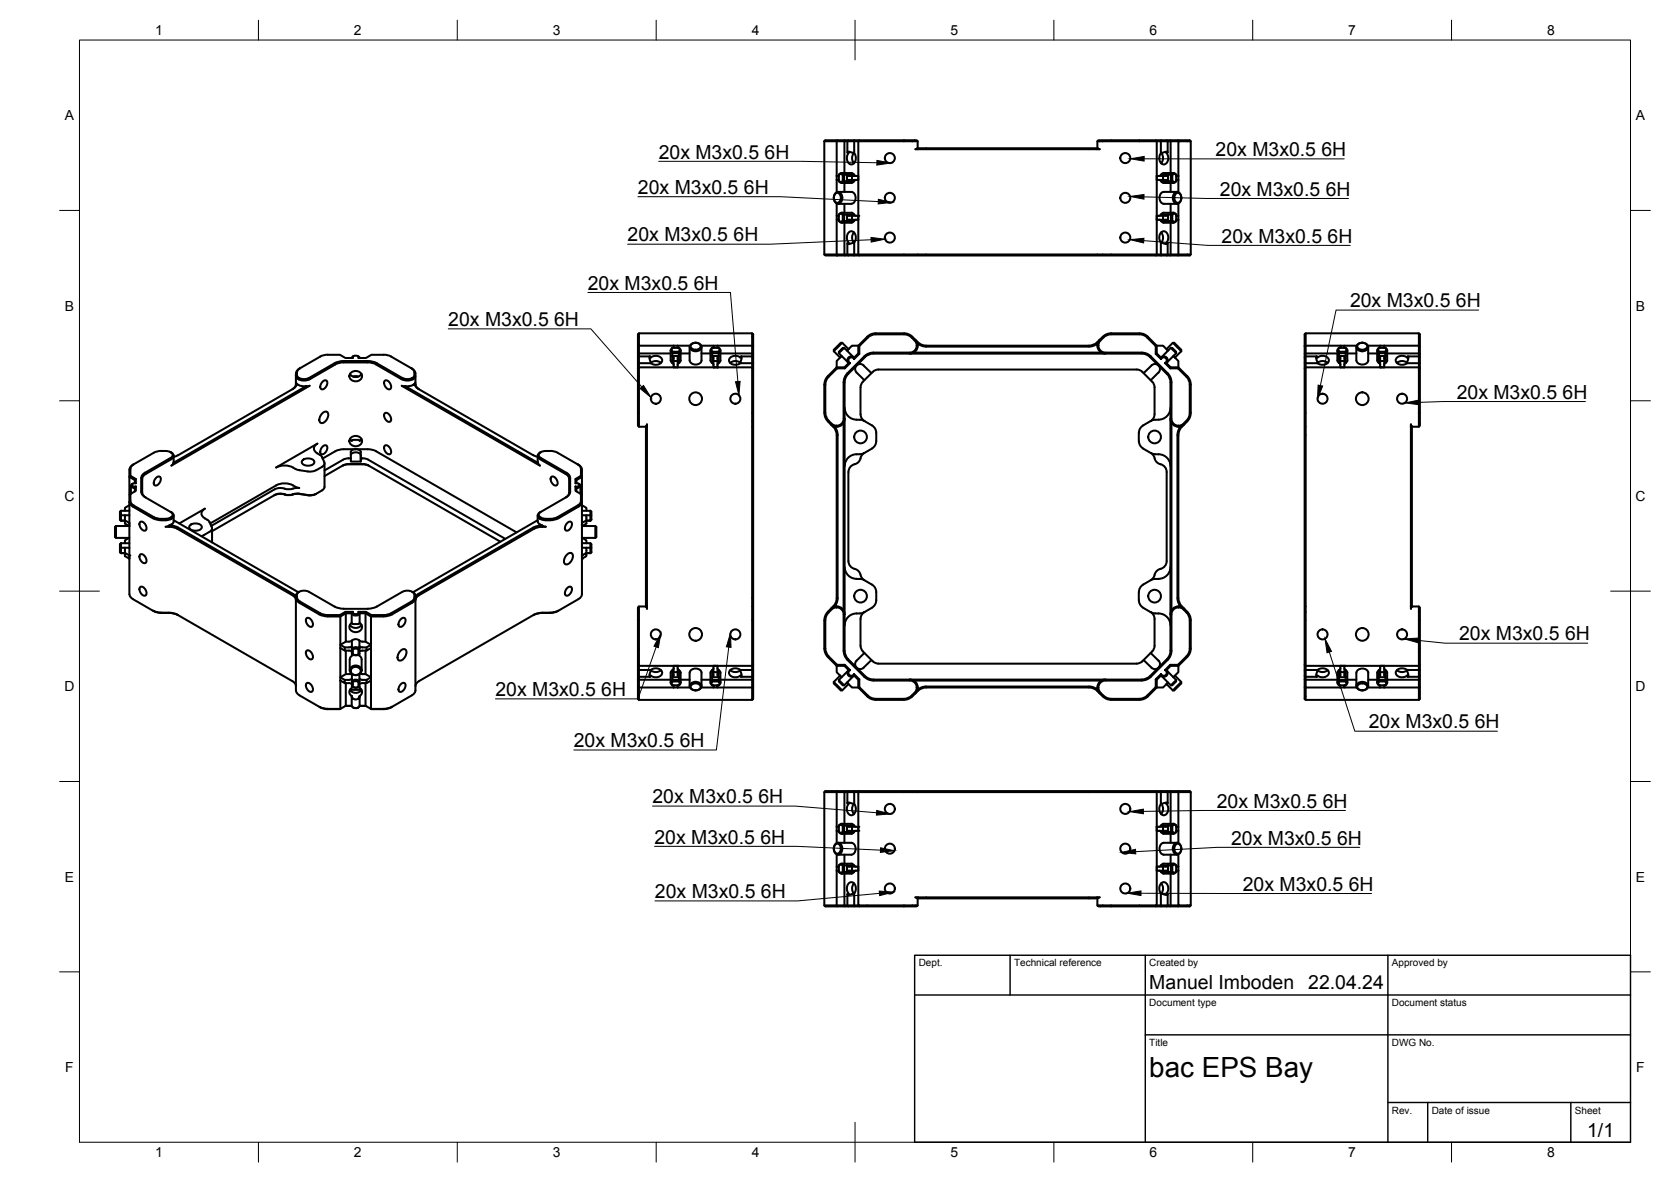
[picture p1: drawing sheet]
<svg xmlns="http://www.w3.org/2000/svg" width="420mm" height="297mm" viewBox="0 0 420 297" stroke-linecap="round" stroke-linejoin="round" font-family="sans-serif">
<defs><g id="words">
<text font-size="7" x="289" y="270.6">bac EPS Bay</text>
<g font-size="4.9">
<text x="165.6" y="39.8">20x M3x0.5</text>
<text x="192.3" y="39.8">6H</text>
<text x="305.6" y="39.2">20x M3x0.5</text>
<text x="332.3" y="39.2">6H</text>
<text x="160.4" y="48.7">20x M3x0.5</text>
<text x="187" y="48.7">6H</text>
<text x="306.7" y="49.2">20x M3x0.5</text>
<text x="333.4" y="49.2">6H</text>
<text x="157.8" y="60.7">20x M3x0.5</text>
<text x="184.4" y="60.7">6H</text>
<text x="307.2" y="61">20x M3x0.5</text>
<text x="333.8" y="61">6H</text>
<text x="147.8" y="72.8">20x M3x0.5</text>
<text x="174.5" y="72.8">6H</text>
<text x="339.4" y="77.2">20x M3x0.5</text>
<text x="366.1" y="77.2">6H</text>
<text x="112.7" y="81.9">20x M3x0.5</text>
<text x="139.3" y="81.9">6H</text>
<text x="366.3" y="100.2">20x M3x0.5</text>
<text x="392.9" y="100.2">6H</text>
<text x="366.9" y="160.9">20x M3x0.5</text>
<text x="393.5" y="160.9">6H</text>
<text x="124.6" y="174.9">20x M3x0.5</text>
<text x="151.2" y="174.9">6H</text>
<text x="344.2" y="183.1">20x M3x0.5</text>
<text x="370.8" y="183.1">6H</text>
<text x="144.3" y="187.8">20x M3x0.5</text>
<text x="170.9" y="187.8">6H</text>
<text x="164.1" y="201.9">20x M3x0.5</text>
<text x="190.7" y="201.9">6H</text>
<text x="306" y="203">20x M3x0.5</text>
<text x="332.6" y="203">6H</text>
<text x="164.6" y="212">20x M3x0.5</text>
<text x="191.2" y="212">6H</text>
<text x="309.5" y="212.2">20x M3x0.5</text>
<text x="336.2" y="212.2">6H</text>
<text x="164.7" y="225.7">20x M3x0.5</text>
<text x="191.3" y="225.7">6H</text>
<text x="312.5" y="223.8">20x M3x0.5</text>
<text x="339.2" y="223.8">6H</text>
<text x="289" y="248.5">Manuel Imboden</text>
<text x="329" y="248.5">22.04.24</text>
<text x="399.1" y="285.7">1/1</text>
</g>
<g font-size="3.5">
<text x="39" y="8.8">1</text>
<text x="89" y="8.8">2</text>
<text x="139" y="8.8">3</text>
<text x="189" y="8.8">4</text>
<text x="239" y="8.8">5</text>
<text x="289" y="8.8">6</text>
<text x="339" y="8.8">7</text>
<text x="389" y="8.8">8</text>
<text x="16.3" y="30.2">A</text>
<text x="411.3" y="30.2">A</text>
<text x="16.3" y="78">B</text>
<text x="411.3" y="78">B</text>
<text x="16.2" y="125.9">C</text>
<text x="411.2" y="125.9">C</text>
<text x="16.2" y="173.7">D</text>
<text x="411.2" y="173.7">D</text>
<text x="16.3" y="221.6">E</text>
<text x="411.3" y="221.6">E</text>
<text x="16.4" y="269.4">F</text>
<text x="411.4" y="269.4">F</text>
<text x="39" y="290.8">1</text>
<text x="89" y="290.8">2</text>
<text x="139" y="290.8">3</text>
<text x="189" y="290.8">4</text>
<text x="239" y="290.8">5</text>
<text x="289" y="290.8">6</text>
<text x="339" y="290.8">7</text>
<text x="389" y="290.8">8</text>
</g>
<g font-size="2.5">
<text x="231" y="242.9">Dept.</text>
<text x="255" y="242.9">Technical reference</text>
<text x="289" y="242.9">Created by</text>
<text x="350" y="242.9">Approved by</text>
<text x="289" y="252.8">Document type</text>
<text x="350" y="252.8">Document status</text>
<text x="289" y="262.9">Title</text>
<text x="350" y="262.9">DWG No.</text>
<text x="350" y="279.9">Rev.</text>
<text x="360" y="279.9">Date of issue</text>
<text x="396" y="279.9">Sheet</text>
</g>
</g></defs>
<!-- layer: Visible -->
<g fill="none" stroke="#000" stroke-width=".51">
<path d="M207.3 35.5h3.1v12.8M207.3 35.5v28.5M210.5 35.2l-.1 .3h1.9v8M212.4 35.2l-.1 .3h2.5v3l-1.3-.4-.4 .1v.2l.3 .1a1.81 1.81 0 0 0 .7 2.8 1.76 1.76 0 0 0 .7-2.8M213.3 35.2l-.2 .3v2.8M214.7 38.5a2.03 2.03 0 0 0 0 2.5M214.7 35.2l.1 .3h1v28.5h75.1l-.3 .2M216.1 35.2l-.3 .3h14.9l-.2-.3h-23l-.2 .3M230.2 37.5l.5-.2h45.3l.5 .2zM230.7 35.5v1.8M275.9 35.5v1.8M290.6 35.2l.3 .3h1v3l1.3-.4 .4 .1v.2l-.3 .1a1.79 1.79 0 0 1-.7 2.8 1.76 1.76 0 0 1-.7-2.8"/>
<path d="M291.9 35.2v.3h1.7M292 38.5a2.03 2.03 0 0 1 0 2.5M293.3 35.2l.3 .3M293.6 35.5h.7v8M293.6 35.5v2.8M294.2 35.2l.1 .3h2l-.1-.3M299.4 35.5l-.3-.3h-22.9l-.3 .3h15v9.7h2.3l.5 .3v-1.6l-.5 .3h-2.3v19.8h1v.2M210 48.7a.89 .89 0 0 1 1.1 0 .89 .89 0 0 1 .3 1 .94 .94 0 0 1-.9 1.3 .94 .94 0 0 1-.8-1.3zM210.1 48.5a.98 .98 0 0 1 1.1-.2 .98 .98 0 0 1 .5 .9 1.35 1.35 0 0 1-1.3 1.9 1.76 1.76 0 0 1-.3-2.6zM210.4 55.2v8.8h1.9l.1 .2M210.4 51.1v3.1M210.4 44.2h.5"/>
<path d="M210.4 45.2h.5M210.7 48.2h3.4a1.58 1.58 0 0 1 1 1.5 1.58 1.58 0 0 1-1 1.5h-3.4M210.9 54.2h-.5v1h.5M210.9 53.9v1.6M210.9 43.9v1.6M210.9 54a.57 .57 0 0 1 1 0M210.9 44a.57 .57 0 0 1 1 0M210.9 55.4a.57 .57 0 0 0 1 0M210.9 45.4a.57 .57 0 0 0 1 0M210.9 55.5a.72 .72 0 0 0 .7 .5 .72 .72 0 0 0 .7-.5M210.9 45.5a.72 .72 0 0 0 .7 .5 .72 .72 0 0 0 .7-.5M210.9 53.9a.72 .72 0 0 1 .7-.4 .72 .72 0 0 1 .7 .4"/>
<path d="M210.9 43.9a.72 .72 0 0 1 .7-.4 .72 .72 0 0 1 .7 .4M211.6 53.5h2.5M211.6 43.5h2.5M211.9 55.4l.4 .1M211.9 54v1.4M212.3 43.9h.7v1.6l.5-.3h2.3v-1h-2.3l-.5-.3h1.7M212.3 53.9l-.4 .1M212.3 43.9l-.4 .1M212.3 43.9v1.6h-.4v-1.5M212.3 46v2.2M212.3 51.2v2.3M212.3 56v8h.8"/>
<path d="M213 53.9h-.7v1.6h.7M213 55.5h1.7M213 53.9l.5 .3M213.4 58.4a1.11 1.11 0 0 1 1.3-.1 1.11 1.11 0 0 1 .5 1.3l-.1 .7-.4 .7-1.5 .3-.1-.2 .2-.1a2.19 2.19 0 0 1 .1-2.6zM213.5 55.2h2.3v-1h-1.6v1M213.5 54.2h.7M213.5 55.2l-.5 .3M214.1 43.5l.6 .4M214.1 53.5l1.2 .7M214.2 44.2v1M214.7 58.4a2.03 2.03 0 0 0 0 2.6M214.7 45.5l-.6 .5h-2.5"/>
<path d="M214.7 53.9h-1.7v1.6M214.8 43.9l.5 .3M215.3 45.2l-.5 .3h-2.5M215.3 55.2l-1 .7-2.7 .1M290.9 54.2h1.5v1h-1.5zM291.4 55.2l1 .7 2.7 .1M291.4 45.2l.5 .3h2.5M291.9 43.9l-.5 .3M291.9 43.9h2.5a.7 .7 0 0 1 .7-.4 .7 .7 0 0 1 .6 .5M291.9 53.9h1.8M292 45.5l.6 .5h2.5M292 58.4a2.03 2.03 0 0 1 0 2.6"/>
<path d="M292.4 55.2h.8M292.4 44.2v1M292.4 54.2h.8M292.6 53.5h2.5M292.6 43.5h2.5M292.6 43.5l-.6 .4M292.6 53.5l-1.2 .7M293.2 55.2l.5 .3M293.7 53.9v1.6h-1.8M293.7 53.9h.7v1.6h-.7M293.7 53.9l-.5 .3M294.3 56v8h2l-.1 .2"/>
<path d="M294.3 46v2.2M294.3 51.2v2.3M294.4 53.9l.4 .1v1.4M294.4 43.9l.4 .1v1.5h-.4zM294.4 53.9a.72 .72 0 0 1 .7-.4 .72 .72 0 0 1 .6 .4M294.4 55.5a.72 .72 0 0 0 .7 .5 .72 .72 0 0 0 .6-.5M294.4 45.5a.72 .72 0 0 0 .7 .5 .72 .72 0 0 0 .6-.5M294.8 55.4l-.4 .1M294.8 54a.57 .57 0 0 1 1 0M294.8 44a.57 .57 0 0 1 1 0M294.8 55.4a.57 .57 0 0 0 1 0M294.8 45.4a.57 .57 0 0 0 1 0"/>
<path d="M295.3 48.5a.98 .98 0 0 1 1.1-.2 .98 .98 0 0 1 .6 .9 1.35 1.35 0 0 1-1.4 1.9 1.76 1.76 0 0 1-.3-2.6zM295.6 48.7a.89 .89 0 0 1 1.1 0 .89 .89 0 0 1 .3 1 .94 .94 0 0 1-.8 1.3 .94 .94 0 0 1-.9-1.3zM295.7 54.2h.6v1M295.7 55.4v.1M295.7 53.9v.1M295.7 44v1.5M295.7 55.2h.6M295.7 44.2h.6M295.7 54v1.4M295.7 45.2h.6M296 48.2h-3.4a1.58 1.58 0 0 0-1.1 1.5 1.58 1.58 0 0 0 1.1 1.5h3.4M296.3 55.2v8.8h3.1l-.3 .2h-91.6l-.2-.2h3.1l.1 .2"/>
<path d="M296.3 44.2v-8.7h3.1v28.5M296.3 44.2v4.1M296.3 51.1v3.1M213.1 64h1.7l-.1 .2M213.1 64l.2 .2M213.1 61.2v2.8M214.8 61v3h1l.3 .2M291.9 61a1.8 1.8 0 0 1 .7-2.9 1.77 1.77 0 0 1 .7 2.9l.3 .1v.2h-.4l-1.3-.3v3h2.4l-.1 .2M293.6 61.2v2.8l-.3 .2M74.4 96.1l.3 .4M74.4 94.5l.2 .4 .4 .4M75 96.7h.1"/>
<path d="M75 95.3h.1M75 96.7l-.3-.2-.3 .6-.7 .6-28.9 16.7-1.1 .4M75 96.7l1.1 .4 .9-.1-33.4 19.3M75 95.3l1.4 .3 1.5-.3M75.2 95h.1M75.5 92.5a1.5 1.5 0 0 0-.3 2.5M77.9 97l-34.8 20M77.9 96.9l-.9 .1M81.1 95.9a.65 .65 0 0 1 1.1-.1 1.54 1.54 0 0 1-1.4 2 1.41 1.41 0 0 1 .3-1.9zM88 94a1.77 1.77 0 0 0 2.9 0M88.2 93.8a1.59 1.59 0 0 1 1.8-.5 1.59 1.59 0 0 1 1 1.6 1.59 1.59 0 0 1-1.9 .9 1.59 1.59 0 0 1-1.2-1.7zM88.8 94.6l.6-.1 .7 .1"/>
<path d="M88.9 89.5l-.5 .4M90 89.5l.4 .4M92.4 90.7h-6l-1.4 .2-7.3 4.1a2.72 2.72 0 0 1-2.5 0M92.4 91.1h-6l-1.3 .2-7.2 4M92.4 91.1l1.8 .3 7.2 4.1 1.5 .1 1-.3M92.4 90.7l2 .4 6.8 3.9a2.09 2.09 0 0 0 3-.7 1.53 1.53 0 0 0-.8-1.8M96.8 95.6a1.45 1.45 0 0 1 1.3 2.2 1.45 1.45 0 0 1-1.3-2.2zM101.9 97l-.9-.1 34.8 20.1M103.4 92.5l.2 .1a1.62 1.62 0 0 1 .9 1.9l.1 2.5 .8 .8M103.4 92.5l-5-2.9-1.1-.4h-3.9l-1.4 .8h-1.9a.72 .72 0 0 0-.7-.6 .72 .72 0 0 0-.7 .6h-1.9l-1.3-.8h-3.9l-.8 .2-5.5 3.2a1.58 1.58 0 0 0-.9 1.3v2.8l-.3 .6-.6 .5M103.9 96.7l-1.2 .4-.8-.1 33.4 19.3M103.9 96.7h-.1"/>
<path d="M103.9 95.3h-.1M103.9 96.7l.3-.3 .3 .7 .7 .6 28.9 16.7 1.1 .4M104.5 94.5l-.2 .4-.4 .4M104.5 96.1l-.3 .4M160.4 87l.3-.1v1.9l-.3 .1M160.7 83.8l-.3 .2v23l.3 .2v-14.9h28.4v-1l.3-.1M160.7 89.6v1.7l-.3-.1M160.7 89.6h2.7M160.7 89.6l-.3 .2M163.6 91.3h-2.9v1l-.3 .3M163.6 89.9l-.2-.3-.1 .4 .3 1.3M163.6 91.2a2.03 2.03 0 0 1 2.6 0"/>
<path d="M163.7 89.8a1.8 1.8 0 0 1 2.8 .7 1.76 1.76 0 0 1-2.8 .8M168.6 90.5l.8 1.2M168.6 88.8h-7.9v.8M168.6 88.1v2.5M169.1 89.5h1.6l-.3 .5M169.1 87.4h.1M169.1 88.8v2.4M169.1 87.4a.72 .72 0 0 0-.5 .7 .72 .72 0 0 0 .5 .6M169.1 89.5l.3 .5M169.2 88.4h1.4l.1 .4h-1.6zM169.2 87.4h1.5M169.2 87.4a.57 .57 0 0 0 0 1"/>
<path d="M169.4 90v2.3h1v-2.3M169.4 86.9h4.1M169.4 86.9v.5M169.4 90.7h1M170.4 86.9v.5M170.6 87.4a.57 .57 0 0 1 0 1M170.7 88.8v2.4M170.7 91.2l-.3 .5M170.7 87.4a.72 .72 0 0 1 .5 .7 .72 .72 0 0 1-.5 .6M171.1 88.8h2.3M171.1 88.1v2.5M171.2 90.5l-.5 .7"/>
<path d="M173.4 87.2v3.4M173.4 90.5a1.58 1.58 0 0 0 1.5 1.1 1.58 1.58 0 0 0 1.5-1.1M173.7 86.6a1.64 1.64 0 0 1 2.7 .6 1.58 1.58 0 0 1-1.5 1.1 1.58 1.58 0 0 1-1.5-1.1zM173.9 86.5a1.4 1.4 0 0 1 2.3 .5 1.34 1.34 0 0 1-1.3 .9 1.34 1.34 0 0 1-1.2-.9zM176.3 86.9h3.1M176.4 88.8h2.2M176.4 87.2v3.4M178.6 90.5l.5 .7M178.6 88.1v2.5M179.1 89.5v-.7h1.6v.7l-.3 .5M179.1 89.5h1.6v1.7M179.1 87.4h1.5"/>
<path d="M179.1 89.5v1.7M179.1 87.4a.75 .75 0 0 0-.5 .7 .75 .75 0 0 0 .5 .7l.1-.4h1.4M179.1 91.2l.3 .5M179.1 89.5l.3 .5M179.2 87.4a.57 .57 0 0 0 0 1M179.4 90.7h1v1.6h-1zM179.4 90v.7M180.4 86.9h8.7v-3.1l.3 .2v91.6l-.3 .3v-3.1l.3-.1M180.4 86.9h-1v.5M180.4 86.9v.5M180.4 90v.7M180.6 87.4h.1"/>
<path d="M180.6 87.4a.57 .57 0 0 1 0 1M180.7 91.2l-.3 .5M180.7 87.4a.74 .74 0 0 1 .5 .7 .74 .74 0 0 1-.5 .7l-.1-.4M181.1 88.1v2.5M181.2 90.5l-.5 .7M186.1 89.8a1.8 1.8 0 0 0-2.8 .7 1.76 1.76 0 0 0 2.8 .8M186.2 91.2a2.03 2.03 0 0 0-2.6 0M186.3 89.6h2.8l.3 .2M189.1 83.8h-28.4v3.1h8.7M189.4 92.6l-.3-.3v75h-8.7M189.4 88.9l-.3-.1v2.5h-3l.4-1.3-.1-.4-.3 .3M189.4 87l-.3-.1v1.9h-8"/>
<path d="M207.3 96.7v7.1M207.5 96.7v7.1M208.2 94.5l-.8 1.2-.1 .9M210.5 92.6l-.1-.3-2.2 2.2M210.9 88.8l.7 .7M211.8 86.2l-2.1 2.1M211.8 86.2h-.4l-1.7 1.7v.4l1.5 1.6M211.8 86.2l1.6 1.5M212.1 96.1v9.1M212.3 87.4l-1.4 1.4v-.4l1-1h.4l.7 .7M212.4 96.1v67.4M213.1 93.8l-.6 .8-.4 1.5"/>
<path d="M213.2 91l-1.6-1.5-1.2 1.2v1.6h1.9l.1 .3M213.7 91.2l-1.3 1.4h-1.9l-2.4 2.4-.4 .8-.2 .8M213.7 91.2l-.3 .1-1.1 1M214.7 90.2a.75 .75 0 0 0-1.2-.2 .75 .75 0 0 0 .2 1.2M214.8 89.8a1.01 1.01 0 0 0-1.4 0 1.01 1.01 0 0 0 0 1.5M215.4 93.6l1.9 2-.3 .3M216.1 88.9l-.3-.1-1 1.1-.1 .3 1.4-1.3v-1.9l2.8-2.7 1.3-.3h7.1a3.7 3.7 0 0 1 3.2 2.8v.1a1.75 1.75 0 0 1-1.7 1.7h-9.2l-1 .2-1.3 .8-4.2 4.2M216.1 87l-.3-.1v1.9M217 95.9l-.5 .7-.1 .8v6.7l.3 1.1 .6 .6M217.1 91.8l2 2M217.2 91.8a1.26 1.26 0 0 0-1.8 0 1.26 1.26 0 0 0 0 1.8M218 84.7l-2.2 2.2h-1.6l-1.2 1.2 1.5 1.6"/>
<path d="M218 84.6l.8-.5 1.4-.3h7.6l.9 .3 .7 .5M220.9 92.9h64.9l1.1 .3 2.4 2.4M220.9 92.9l-1.1 .3-2.5 2.4M229.4 84.7l1.4 1.4M229.7 88.6h47.2M230.2 85.4a2.05 2.05 0 0 1 .4 2.2 2.05 2.05 0 0 1-1.8 1.3M230.7 86.2l.8 .6 1.4 .3h40.9l1.4-.3 .8-.6M276.2 86.8v.1M276.2 86.9a1.75 1.75 0 0 0 1.7 1.7h9.2l1 .2 1.2 .8 4.3 4.2 .6 .8 .3 1 .1 9.6a1.75 1.75 0 0 0 1.7 1.8M276.5 85.4l-1.4 1.2-1.3 .3h-40.9l-1.3-.3-.7-.5M276.5 85.4a2.05 2.05 0 0 0-.4 2.2 2.05 2.05 0 0 0 1.8 1.3M277.3 84.7l-.8 .7"/>
<path d="M277.4 84.8l-.9 1-.3 1M279.4 84h7.1l1.3 .3 2.8 2.7v1.9l1.3 1.3v-.3l-1-1.1M279.4 83.8h7.6l.9 .3 .7 .5M279.4 84l-.9 .2-1 .6M279.4 83.8l-.9 .1-1.2 .7M287.5 93.8l2-2a1.25 1.25 0 0 1 1.8 0 1.25 1.25 0 0 1 0 1.8l-2 2 .7 .6 .3 1.2v7.1l-.4 .7-.5 .6M288.6 84.7l2.3 2.2M289.2 89.8l4.5 4.5 .5 .9 .1 .9v67.4M289.2 89.7l-1.2-.7-.9-.1h-68l-.8 .3-.8 .5-4.2 4.3-.8 1.2-.1 .9M290.9 86.9v1.9l-.3 .1M290.9 86.9h1.5l1.3 1.2-1.5 1.6M290.9 86.9l-.3 .1"/>
<path d="M291.9 89.8a1.01 1.01 0 0 1 1.4 0 1.01 1.01 0 0 1 0 1.5M291.9 90.2a.75 .75 0 0 1 1.2-.2 .75 .75 0 0 1-.2 1.2M292.9 91.2l1.3 1.4h2l2.4 2.4 .4 .8 .1 .8M292.9 91.2l.4 .1M293.3 91.3l1 1-.1 .3M293.3 87.7l1.6-1.5h.4l1.7 1.7v.4M293.5 91l1.5-1.5 1.3 1.2v1.6l2.8 3 .3 1.3M294.3 92.3h2l-.1 .3M294.4 87.4l-.7 .7M294.9 86.2l2.1 2.1M295.7 88.8l-1.3-1.4h.4l.9 1v.4l-.7 .7M297 88.3l-1.6 1.6"/>
<path d="M299.1 96.7v7.5l-.2 .8-.6 .7M299.4 96.7v7.5l-.3 .9-.6 .8M328 87v88.6l.3 .3v-3.1h8.7M328 87l.3-.1v1.9l-.3 .1M328.3 89.6v1.7l-.3-.1M328.3 83.8h28.5v3.1h-8.8M328.3 89.6h2.8M328.3 89.6l-.3 .2M331.3 91.3h-3v1l-.3 .3M331.3 89.9l-.3-.3-.1 .4 .4 1.3M331.3 91.2a2.03 2.03 0 0 1 2.5 0M331.3 89.8a1.8 1.8 0 0 1 2.8 .7 1.76 1.76 0 0 1-2.8 .8"/>
<path d="M336.3 88.8h-8v.8M336.3 88.1v2.5M336.7 89.5h1.7l-.4 .5M336.7 88.8v2.4l-.4-.7M336.7 87.4h.1M336.7 88.8h1.6M336.7 87.4a.72 .72 0 0 0-.4 .7 .72 .72 0 0 0 .4 .6M336.7 91.2l.3 .5M336.7 89.5l.3 .5M336.8 88.4l-.1 .4M336.8 87.4h1.5M336.8 88.4h1.4"/>
<path d="M336.8 87.4a.57 .57 0 0 0 0 1M337 86.9h-8.7v-3.1l-.3 .2v3M337 90v2.3h1v-2.3M337 87.4v-.5h1v.5M337 90.7h1M338 86.9h3.1M338.2 88.4l.1 .4M338.3 87.4a.57 .57 0 0 1 0 1M338.3 88.8v2.4M338.4 91.2l-.4 .5M338.4 87.4a.72 .72 0 0 1 .4 .7 .72 .72 0 0 1-.4 .6M338.8 88.8h2.2"/>
<path d="M338.8 88.1v2.5M338.8 90.5l-.4 .7M341 87.2v3.4M341.1 90.5a1.58 1.58 0 0 0 1.5 1.1 1.58 1.58 0 0 0 1.4-1.1M341.3 86.6a1.64 1.64 0 0 1 2.7 .6 1.58 1.58 0 0 1-1.5 1.1 1.58 1.58 0 0 1-1.5-1.1zM341.5 86.5a1.4 1.4 0 0 1 2.3 .5 1.34 1.34 0 0 1-1.3 .9 1.34 1.34 0 0 1-1.2-.9zM344 86.9h4M344 88.8h2.3M344 87.2v3.4M346.3 90.5l.4 .7M346.3 88.1v2.5M346.7 87.4h1.7"/>
<path d="M346.7 87.4a.75 .75 0 0 0-.4 .7 .75 .75 0 0 0 .4 .7l.1-.4h1.5M346.7 91.2l.3 .5M346.8 87.4a.57 .57 0 0 0 0 1M347 86.9v.5M347 90v.7M347 90l-.3-.5v-.7h1.7v.7h-1.7v1.7M348 90v2.3h-1v-1.6h1M348 86.9v.5M348 90l.4-.5v1.7M348.3 87.4a.57 .57 0 0 1 0 1M348.4 91.2l-.4 .5M348.4 87.4a.74 .74 0 0 1 .4 .7 .74 .74 0 0 1-.4 .7l-.1-.4"/>
<path d="M348.8 88.1v2.5M348.8 90.5l-.4 .7M353.8 89.9l.3-.3v.4l-.3 1.3M353.8 89.8a1.8 1.8 0 0 0-2.9 .7 1.76 1.76 0 0 0 2.9 .8M353.8 91.2a2.03 2.03 0 0 0-2.6 0M354 89.6h2.8l.2 .2M356.8 83.8l.2 .2v23l-.2 .2v-14.9l.2 .3M357 91.2l-.2 .1v1h-28.5v75l-.3-.2M357 88.9l-.2-.1v2.5h-3M357 87l-.2-.1v1.9h-8M32.8 119.6l-.3 .3 1.4 .7M33.6 116.7l-.7 .8-.1 2.1 1.4 .8v1.1"/>
<path d="M41.6 113.3h-1.4l-1.2 .3-5.6 3.2a1.5 1.5 0 0 0-.8 1.2l-.1 6.3M41.6 113.3l1.3 .4M42.9 113.7l.2 .1M42.9 113.6a.75 .75 0 0 1 .5 .8 .75 .75 0 0 1-.5 .7l-7 4.2-.4 .8v3.5l.2 .6 .4 .5 6.8 4a.9 .9 0 0 1 .8 .8 .9 .9 0 0 1-.6 .9M43.1 115.4l-6.5 3.7a1.49 1.49 0 0 0-.8 1.2v3.5M43.1 113.7a.86 .86 0 0 1 .6 .9 .86 .86 0 0 1-.6 .8M43.6 116.3l-.5 .7M43.7 114.6l-.1 1.7M69.4 117.5a5.1 5.1 0 0 1 5.3 .5l.5 .1M75.2 118.1l.1 .1M76 115.7a2.08 2.08 0 0 1 3 .3 1.38 1.38 0 0 1-1.8 1 .96 .96 0 0 1-1-.2 .96 .96 0 0 1-.2-1.1zM79.5 118.1l-.7 .3a7.7 7.7 0 0 1-3.5-.2"/>
<path d="M79.8 113.9l1 .7 .7 1.5a.97 .97 0 0 1-.5 1.2M79.8 111.5l-10.4 6M79.8 111.5a1.29 1.29 0 0 0-.9 1.2 1.29 1.29 0 0 0 .9 1.2M81 117.3l-1.5 .9M81.1 103.8a.82 .82 0 0 1 1.4 0 2.08 2.08 0 0 1-1.7 2.5 1.38 1.38 0 0 1 0-2.1zM81.1 112.2a.65 .65 0 0 1 1.1 0 1.54 1.54 0 0 1-1.4 1.9 1.41 1.41 0 0 1 .3-1.9zM81.6 119.6l5.3-2.9 4.3-.1 1.1 .2 33.5 19.3M81.6 116.4v5.9l-.2 .5-1.9 1.3-.8 .3-.8 .1-2.6-.4M86.1 117.1l1.6-.4h3.9l1.2 .4M87.7 115.2l-1.4 .3-4.7 2.7M88 110.3l.4 .5 .3-.2 1.3-.1 .4 .3M88.2 110.1a1.59 1.59 0 0 1 1.8-.5 1.59 1.59 0 0 1 1 1.7 1.59 1.59 0 0 1-1.9 .8 1.59 1.59 0 0 1-1.2-1.7z"/>
<path d="M88.2 114.3a1.5 1.5 0 0 1 2.5 .1M88.2 115.2v.8h2.5v-.8h.5M89.4 112.9h-3l-1.3 .2-4 2.1M89.4 112.9h3M89.4 112.9a1.09 1.09 0 0 0-1.2 .7v1.6h-.5M89.5 112.9a1.11 1.11 0 0 1 1.2 .7v2.4M90.9 110.3l-.5 .5M91.2 115.2l1.4 .3 34.4 19.9M92.4 112.9l1 .1 1.2 .4 35.3 20.4M96.8 111.9a1.45 1.45 0 0 1 1.3 2.2 1.45 1.45 0 0 1-1.3-2.2zM96.8 103.8a1.45 1.45 0 0 1 1.3 2.2 1.45 1.45 0 0 1-1.3-2.2zM135.2 114.6l.1 1.7"/>
<path d="M135.3 116.3l.5 .7M135.8 113.8l.2-.2-.4 .3a.72 .72 0 0 0 .4 1.2l6.4 3.7M135.8 115.4l6.4 3.7M135.8 113.7a.86 .86 0 0 0-.6 .9 .86 .86 0 0 0 .6 .8M136 113.6a5.8 5.8 0 0 1 4.2 .2l5.1 2.9M138.7 119.8a1.45 1.45 0 0 1 1.3 2.2 1.45 1.45 0 0 1-1.3-2.2zM142.2 119.1a1.49 1.49 0 0 1 .9 1.2v3.5M142.4 118.8l.8 .7 .2 .6-.1 3.8-.3 .5-.6 .5M145.3 116.7l.1 .1a1.49 1.49 0 0 1 .9 1.2v6.3M145.3 116.7a1.38 1.38 0 0 1 .8 1.1v1.8l-1.4 .8v1h.3a.54 .54 0 0 1 .7 .5l-.4 .3-.6 .1M146.1 119.6l.2 .3-1.4 .7-.2-.2M160.7 107.2h1.7"/>
<path d="M207.3 103.8l.1 .9 .8 1.2M207.5 103.8l.2 .8 .6 1.1M208.2 105.9l.7 .7M208.9 106.6l1.2 1.5 .3 1.2M209.8 107.1l.5 .8 .3 1.4M210.4 109.4v40.9l-.2 .9-.3 .8-1.7 1.7M210.6 109.4v40.9M212.1 106.2v47.2M212.1 105.2a1.78 1.78 0 0 1-1.1 1.7 1.78 1.78 0 0 1-1.9-.4l-.8-.8M212.4 105.2a2.04 2.04 0 0 1-1.3 1.9 2.04 2.04 0 0 1-2.2-.4M212.4 102.5a3.3 3.3 0 0 0 4.1 3l.8 .3M217.3 113.9l-.6 .5-.3 .7a2.21 2.21 0 0 1-1.9 1.7 2 2 0 0 0-1.2 1.8l.1 22.9a2.26 2.26 0 0 0 1.9 1.6 3.2 3.2 0 0 1 1.4 2.1l.6 .6"/>
<path d="M217.3 113.8l-.8 .3a3.3 3.3 0 0 0-4.1 3.1M217.3 105.8h.1M217.3 113.8v.1M217.4 105.8l1.8 1.1M219.2 112.7l-1.9 1.1M219.2 106.9l.4 .3a2.19 2.19 0 0 1 .7 1.6 4.3 4.3 0 0 1-.4 3.3l-.7 .6M286.3 108.8v2M286.4 110.8l.4 1.3 .7 .6M287.4 112.7l2 1.2M289.3 105.8a4.5 4.5 0 0 0-2.7 2.1l-.2 .9M289.4 105.8h-.1M289.4 113.8l.8 .3a3.3 3.3 0 0 1 4.1 3.1"/>
<path d="M289.4 113.9l.6 .5 .3 .7a2.25 2.25 0 0 0 1.9 1.7 2 2 0 0 1 1.1 1.8v22.4a2.17 2.17 0 0 1-1.9 2.1 3.2 3.2 0 0 0-1.4 2.1l-.6 .6M294.3 105.2a2 2 0 0 0 2 2M294.3 102.5a3.2 3.2 0 0 1-3.9 3l-1 .3M294.6 106.2v47.2M296.1 109.4v40.9l.3 1.4 .5 .8M296.3 109.4v40.9M296.9 107.1l-.5 .8-.3 1.4M297.8 106.7l-.7 .4-.7 .1M298.3 105.7a2.57 2.57 0 0 1-1.9 1.3M298.5 105.9l-1.7 1.8-.4 .8-.1 .8M355 107.2h1.8M29.2 132.2v3"/>
<path d="M29.2 132.2l-.3 .2v2.5l.3 .3h3.3M29.2 132.2h3.2M30.2 138.8l.2 .2M30.2 128.6l.2-.2v1.1l-.2-.1zM30.2 129.4v1.2l.2 .2v-1.3h1M30.2 130.6l.2 .3h1M30.2 137.6v1.2l.2 .2M30.4 136.5v1.2l-.2-.1v-.8zM30.4 136.5h2.1M30.4 128.4h2.1M31.4 137.7h-1v1.3h1h-1M31.4 138.9l1.1 .7v.8l-1.1-.7z"/>
<path d="M31.4 130.8v.8l1.1 .6M31.4 130.8l-1 .1M32.4 135.2l-1 .6v.7M32.5 126.1l.1 23.2a1.57 1.57 0 0 0 .8 1.3l5.6 3.1 1.2 .3h2.3M32.5 137.7h-1.1v1.2M32.5 127l-1.1 .6v.8M32.5 129.5h-1.1v1.3l1.1 .6M32.6 126.1a1.49 1.49 0 0 0 .8 1.2l5 2.9M32.8 124.1l-.3 .2v1.8M32.9 122.1v2M33.4 121.6l-.4 .2a.71 .71 0 0 0 .9 .8M33.6 127l5.4 3.1 1.2 .3h1.4"/>
<path d="M33.9 123.5v-.9l.3-.3v1l-1.4 .8 .1 2.1 .7 .8M34.2 120.4l-.3 .2v.8M34.2 121.4h-.3a.54 .54 0 0 0-.7 .5l.4 .3 .6 .1M35.3 139.3a1.45 1.45 0 0 1 1.3 2.2 1.45 1.45 0 0 1-1.3-2.2zM35.3 131.1a1.45 1.45 0 0 1 1.3 2.2 1.45 1.45 0 0 1-1.3-2.2zM35.8 123.8a1.49 1.49 0 0 0 .8 1.2M38.5 130.2l1.2 .4 1.9 .2M39.3 120.1a.65 .65 0 0 1 1.1-.1 1.54 1.54 0 0 1-1.5 2 1.41 1.41 0 0 1 .4-1.9zM41.6 132.4h1M42.5 132.1l-.9 .3M42.6 132.4l2 .5 28.9 16.7 .6 .5 .3 .7M42.6 132l1 .1 1.2 .5 28.9 16.7 .7 .6"/>
<path d="M42.6 132l-.1 .1M42.9 130.1l-1.3 .3M42.9 128.6a.77 .77 0 0 1 .5 .8 .77 .77 0 0 1-.5 .7M43.1 130.4l-1.5 .3M43.7 129.6v1.4a1.47 1.47 0 0 1-1.1 1M43.7 130.7l31.3 18.1M47.7 132a2.08 2.08 0 0 1 3 .3 1.38 1.38 0 0 1-1.8 1.1 .96 .96 0 0 1-1-.3 .96 .96 0 0 1-.2-1.1zM51.5 130.3l1.2 .9M51.5 130.3a1.29 1.29 0 0 1-.8-1.3 1.29 1.29 0 0 1 .8-1.2l-6.4 3.7M52.7 131.2l.5 1.2a.95 .95 0 0 1-.5 1.3l-2.1 1M52.7 131.2h.1M53.3 132.8v3.5"/>
<path d="M69.4 122l-16.6 9.6M69.4 122l1.2-.4 1.3-.1 1.8 .5M71.6 122.8l-1.1-.2-1.4 .4-16 9.2M73.7 122l1.5 .6h-.4a6.8 6.8 0 0 1-3.3 .2M75.3 124.1l-.8-.1a5.5 5.5 0 0 1-4 0l-1.4 .4-15.8 9.1M75.4 124.1h-.8a5.7 5.7 0 0 1-3.9 0l-.9 .1-.9 .3M79.5 124.1l-.7 .3a7.7 7.7 0 0 1-3.5-.3M135.2 129.6v1.6l.6 .6M135.2 130.7l-31.4 18.1M135.8 131.8h.1M135.8 131.8l.5 .2M136 128.6a.78 .78 0 0 0-.5 .8 .78 .78 0 0 0 .5 .7"/>
<path d="M136.2 132l1 .4-1.8 .1-1.1 .4-28.9 16.7-.7 .5-.2 .6M136.3 132l-1 .1-1.2 .5-28.9 16.7-.7 .6M142.4 124.9l-6.4 3.8a.91 .91 0 0 0-.8 .8 .91 .91 0 0 0 .6 .9M142.6 139.4a.82 .82 0 0 1 1.4 0 2.08 2.08 0 0 1-1.7 2.4 1.38 1.38 0 0 1 0-2.1zM142.6 131.4a.65 .65 0 0 1 1.1 0 1.54 1.54 0 0 1-1.4 1.9 1.41 1.41 0 0 1 .3-1.9zM143.1 123.8a1.49 1.49 0 0 1-.9 1.2M144.7 122.3v1l1.4 .8v1.8l-.2 .6-.6 .5-5.1 2.9a5.8 5.8 0 0 1-4.2 .2M144.7 122.3l.2 .3M144.9 120.6v.8M144.9 122.6v.9M145.5 121.6l.4 .2a.71 .71 0 0 1-.9 .8M145.9 122.1v2"/>
<path d="M146.1 124.1l.2 .2M146.3 126.1a1.47 1.47 0 0 1-.9 1.2l-5 2.9a6.1 6.1 0 0 1-4.6 .2M146.3 124.3v25a1.53 1.53 0 0 1-.9 1.3l-5.9 3.3-3.6 .2-1.8 .5M146.3 137.7h1.1v1.2M146.3 129.5h1.1v1.3l-1.1 .6M146.3 127l1.1 .6v.8M146.3 139.6l1.1-.7v.8l-1.1 .7zM146.3 135.2h3.4M146.3 136.5h2.1M146.3 128.4h2.1M146.4 135.2l1 .6v.7M146.4 132.2h3.3l.2 .2v2.5l-.2 .3"/>
<path d="M147.4 137.7h1v1.3h-1h1M147.4 130.8v.8l-1.1 .6M147.4 130.8h1M148.4 139l.3-.2zM148.4 136.5v1.2l.3-.1v1.2M148.4 136.5l.3 .3v.8M148.4 129.5l.3-.1v1.2l-.3 .2zM148.4 128.4l.3 .2v.8M148.4 128.4v1.1h-1M148.4 130.8v.1M148.7 130.6l-.3 .3h-1M149.7 132.2v3"/>
<path d="M35.3 147.5a1.45 1.45 0 0 1 1.3 2.2 1.45 1.45 0 0 1-1.3-2.2zM38.5 153.4l1.6 .5 2.4 .1M42.5 154l1.3 .2 .8 .3M42.5 154l1 .1 1.3 .5M44.6 154.5l28.9 16.7a1.49 1.49 0 0 1 .9 1.2M74.4 150.3a1.49 1.49 0 0 0 .9 1.2l5 2.9M75 148.8l-.4 .4-.2 .5v23.8a1.59 1.59 0 0 0 .9 1.2M75.2 148.7a1.46 1.46 0 0 0 .3 2.5M75.2 148.7l-.2 .2M75.2 148.7a2.72 2.72 0 0 1 2.5 0l7.3 4.1 1.4 .2h6M75.5 151.2l5 2.9 1.1 .4 3.9 .1 1.3-.8h1.9M77.2 155.3a1.45 1.45 0 0 1 1.2 2.2 1.45 1.45 0 0 1-1.2-2.2z"/>
<path d="M80.3 154.4l.8 .3 1.3 .2M82.4 154.9h3.2v7.1l1.4-.7M85.5 154.6l.1 .3 1.4-.8v7.2h.8l.7-.3M86.8 153.8l.2 .3h1.4M88 157a1.77 1.77 0 0 0 2.9 0M88.4 154.1a1.16 1.16 0 0 0 2 0M88.4 154.1v2.5l.4 .2h1.2l.4-.1v-2.6M88.4 156.5a1.28 1.28 0 0 0-.4 1.6 1.28 1.28 0 0 0 1.4 .8 1.28 1.28 0 0 0 1.5-.8 1.28 1.28 0 0 0-.5-1.6M88.7 153.8l-.3 .3M88.7 153.8a.72 .72 0 0 0 .7 .5 .72 .72 0 0 0 .7-.5M90.1 153.8l.3 .3h1.5v7.2l1.4 .7M92 153.8l-.1 .3 1.4 .8 .1-.3"/>
<path d="M96.4 154.9h-3.1v7.1M98.6 154.4l-1.2 .4-1 .1M100.8 155.6a.65 .65 0 0 1 1.1-.1 1.54 1.54 0 0 1-1.4 2 1.41 1.41 0 0 1 .3-1.9zM103.7 148.7a1.48 1.48 0 0 1-.3 2.5l-5 2.9-1.1 .4-3.9 .1-1.4-.8h-1.9M103.7 148.7a2.72 2.72 0 0 0-2.5 0l-6.5 3.7-1.2 .5-1.1 .1M103.7 148.7l.2 .2M103.9 148.8l.4 .4 .2 .4v23.9a1.5 1.5 0 0 1-.9 1.2M104.5 150.3a1.49 1.49 0 0 1-.9 1.2l-5 2.9M134.3 154.5l-28.9 16.7a1.49 1.49 0 0 0-.9 1.2M140.4 153.4l-1.6 .5-3.3 .2-1.2 .4M142.6 147.8a.65 .65 0 0 1 1.1-.1 1.54 1.54 0 0 1-1.4 2 1.41 1.41 0 0 1 .3-1.9zM160.7 152.4h1.7"/>
<path d="M162.5 152.5l.2 .5v-46.4a2.09 2.09 0 0 0-.3 1.8l.1 44.1M207.3 155.9v7.1M207.5 155.9v7.1M208.2 153.7l-.8 1.2-.1 1M209.1 153.2l-1.3 1.4-.3 1.3M210.3 152.7h.1M210.3 152.4h.1M210.3 152.4l-.7 .1-.7 .5M210.3 152.6l-.6 .2-.6 .4M210.4 152.4a2 2 0 0 1 2 2M210.4 152.6a1.75 1.75 0 0 1 1.7 1.8M210.6 150.3l-.3 1.4-.5 .8"/>
<path d="M212.1 154.4v9.1M212.4 142.5a3.3 3.3 0 0 0 4.1 3l.8 .3M217.3 145.8h.1M217.3 153.8l-.8 .3a3.3 3.3 0 0 0-4.1 3.1M217.3 145.8l1.9 1.1M217.3 153.8l-.6 .6-.3 1.1v6.8l.1 .7 .5 .7M219.2 152.7l-1.9 1.1M219.2 146.9l.7 .6a4.3 4.3 0 0 1 .4 3.3M220.3 150.8l-.2 .9-.9 1M286.3 148.8v2M286.4 150.8l.2 .9a4.4 4.4 0 0 0 2.7 2.1h.1M289.4 153.8l.5 .6 .4 1.1v7.2l-.6 1-2.5 2.5-1 .5-65.3 .1"/>
<path d="M289.4 153.8l.8 .3a3.3 3.3 0 0 1 4.1 3.1M289.4 145.8l-2.3 1.4-.5 .7-.2 .9M294.3 142.5a3.2 3.2 0 0 1-3.9 3l-1 .3M296.3 152.7h.1M296.3 152.4h.1M296.3 152.4a2 2 0 0 0-2 2M296.3 152.6a1.75 1.75 0 0 0-1.7 1.8v9.1M296.3 150.3l.3 1.3 1.2 1.4M296.4 152.6l.6 .2 .6 .4M296.4 152.4l.7 .1 .7 .5M297.6 153.2l1 1.1 .5 1.1-.1 8.4-.7 1.1-2.1 2.2h-2l-1.3 1.3M297.8 153l1.3 1.5 .3 1.4v7.6l-.3 .8-.6 .8"/>
<path d="M355 152.5l-.2 .5v-46.4l.2 .6-.1 45.3M355 152.4h1.8M75.3 174.7l5.9 3.3 1.2 .2 3.2-.1h-3.6l-1.7-.5M77.2 171.6a1.45 1.45 0 0 1 1.2 2.2 1.45 1.45 0 0 1-1.2-2.2zM77.2 163.5a1.45 1.45 0 0 1 1.2 2.2 1.45 1.45 0 0 1-1.2-2.2zM85.6 171v7.1l1.4-.7h1.4M85.6 162.9l1.1 .6a2.16 2.16 0 0 1 1.8 .3M85.6 170.2l1.1 .7v.8l-1.1-.7zM86.7 171.7a2.16 2.16 0 0 1 1.8 .2M86.7 162.7v.8M86.8 177.4h1.6M87 163.5v5.9l1.3-.1"/>
<path d="M87 171.7v5.7M88 173.4a1.77 1.77 0 0 0 2.9 0M88.2 173.4h2.4v-.4l.1 .7M88.2 173.1v.5M88.2 167.7a1.49 1.49 0 0 1 1.8-.4 1.49 1.49 0 0 1 .9 1.5 1.49 1.49 0 0 1-1.8 .9 1.49 1.49 0 0 1-1.1-1.6zM88.4 168a1.19 1.19 0 0 1 1.6-.3 1.19 1.19 0 0 1 .5 1.5 1.19 1.19 0 0 1-1.6 .4 1.19 1.19 0 0 1-.5-1.6zM88.4 177.4v-2.5l.4 .6 .6 .3 .7-.3 .3-.6v2.5M88.4 177.4a1.16 1.16 0 0 0 2 0M88.5 170.6v1.9M88.5 172.5l.2 .1M88.5 163l.2 .2v1.2l-.2-.1zM88.5 161v2a1.4 1.4 0 0 1 1.9 0l-.3 .2"/>
<path d="M88.5 169.4v1.2M88.5 161a1.46 1.46 0 0 1 1.9 0M88.5 172.5a1.46 1.46 0 0 0 1.9 0M88.5 164.3a1.46 1.46 0 0 0 1.9 0M88.5 170.6a2.24 2.24 0 0 1-1.8 .3M88.5 162.4a2.29 2.29 0 0 1-2.9-.4v8.2l1.4-.8M88.7 177.8l.2 .1M88.7 171.4a1.18 1.18 0 0 1 1.4 0M88.7 163.2a1.18 1.18 0 0 1 1.4 0M88.7 172.6a1.18 1.18 0 0 0 1.4 0M88.7 164.4a1.18 1.18 0 0 0 1.4 0M88.8 172.7a1.2 1.2 0 0 0-.9 1 1.2 1.2 0 0 0 .5 1.2"/>
<path d="M88.9 164.6a1.25 1.25 0 0 0-1 1.1v2.8M88.9 177.8l.5 .2 .6-.2M90 164.6a1.25 1.25 0 0 1 .9 1.1v2.8M90.1 172.7a1.2 1.2 0 0 1 .9 1 1.2 1.2 0 0 1-.6 1.2M90.1 171.4l.3-.2a1.43 1.43 0 0 0-1.9 0l.2 .2v1.2M90.1 163.2v1.2l.3-.1M90.1 171.4v1.2M90.1 177.8l-.1 .1M90.4 161l.4 .2 1.1 .1M90.4 170.6a2.22 2.22 0 0 0 1.8 .3M90.4 169.4v3.1M90.4 162.4v1.9"/>
<path d="M90.4 172.5l-.3 .1M90.4 161v1.4M90.4 177.4h1.5l1.5 .8h3.5l1.7-.6M90.4 177.4h1.6M91.9 163.5v5.9l-1.3-.1M91.9 171.7v5.7M92.2 163.5a2.14 2.14 0 0 0-1.8 .3M93.3 171v7.1h3.6l1.7-.5M93.3 171l-1.1 .7a2.14 2.14 0 0 0-1.8 .2M93.3 162a2.51 2.51 0 0 1-2.9 .4M93.3 171v-.8l-1.1 .7v.8M93.3 162.9v7.3l-1.4-.8"/>
<path d="M93.3 162v.9l-1.1 .6v-.8M100.7 163.5a.82 .82 0 0 1 1.5 0 2.08 2.08 0 0 1-1.8 2.5 1.38 1.38 0 0 1 0-2.1zM100.8 171.9a.65 .65 0 0 1 1.1 0 1.54 1.54 0 0 1-1.4 1.9 1.41 1.41 0 0 1 .3-1.9zM103.6 174.7l-5 2.9M160.4 167.1l.3 .2v1.1h-.3M160.4 169.8l.3 .3h2.7M160.7 175.9h28.4M163.7 168.4a1.8 1.8 0 0 1 2.8 .7 1.77 1.77 0 0 1-2.9 .7l-.2 .3-.1-.4 .3-1.3h-2.9v2.4l-.3-.1M166.2 168.4a2.03 2.03 0 0 1-2.6 .1M168.6 170.8h-7.9v2l-.3-.1M169.1 170.9l.1 .3M169.1 168.4v1.8"/>
<path d="M169.1 170.9a.72 .72 0 0 0-.5 .7 .72 .72 0 0 0 .5 .6M169.2 171.2a.57 .57 0 0 0 0 1M169.4 168.9h1v-1.6h-1v2.4M169.4 172.2v.6M169.4 167.9l-.7 .9-.1 2.8M169.4 169.6l-.3 .6M170.4 167.9l.3 .5M170.4 172.2v.6M170.6 171.2a.57 .57 0 0 1 0 1M170.7 168.4v1.8h-1.6v.7h1.6l-.3-2M170.7 170.9l-.1 .3h-1.4M170.7 170.9a.7 .7 0 0 1 .5 .7 .7 .7 0 0 1-.6 .6h-1.5"/>
<path d="M170.7 168.4l.5 .7M171.1 170.8h2.3M171.1 169.1v2.5M173.4 169.1v3.3M173.4 169.1a1.58 1.58 0 0 1 1.5-1.1 1.58 1.58 0 0 1 1.5 1.1v3.3M173.5 172.8h-12.8v3.1M173.7 171.8a1.64 1.64 0 0 1 2.7 .6 1.58 1.58 0 0 1-1.5 1.1 1.58 1.58 0 0 1-1.5-1.1zM173.9 172.1a1.4 1.4 0 0 1 2.3 .5 1.34 1.34 0 0 1-1.3 .9 1.34 1.34 0 0 1-1.2-.9zM176.3 172.8h3.1M176.4 170.8h2.2M179.1 168.4v1.8h1.6M179.1 170.9l.1 .3h1.4"/>
<path d="M179.1 168.4l-.5 .7v2.5M179.1 170.9a.7 .7 0 0 0-.5 .7 .7 .7 0 0 0 .6 .6h1.4M179.2 171.2a.57 .57 0 0 0 0 1M179.4 168.9v.7l-.3 .6v.7h1.6v-.7M179.4 172.2v.6h1v-.6M179.4 167.9l-.3 .5M180.4 167.9l.3 .5M180.4 167.3h-19.7v-14.9l-.3 .3v22.9l.3 .3M180.4 167.3v2.3l.3 .6M180.4 167.3h-1v1.6h1M180.6 171.2a.57 .57 0 0 1 0 1M180.7 170.9l-.1 .3"/>
<path d="M180.7 168.4v1.8M180.7 168.4l.5 .7-.1 2.5M180.7 170.9a.7 .7 0 0 1 .5 .7 .7 .7 0 0 1-.6 .6M183.6 168.4a2.03 2.03 0 0 0 2.6 .1M189.4 170.7l-.3 .1v2h-8.7M189.4 168.4h-.3v2.4h-8M189.4 167.1l-.3 .2v1.1h-3l.4 1.3-.1 .4-.3-.3a1.79 1.79 0 0 1-2.8-.7 1.76 1.76 0 0 1 2.8-.7M189.4 169.8l-.3 .3h-2.8M207.3 163l.1 .9 .8 1.2M207.5 163l.2 .8 .4 .8 2.4 2.5h1.9l1.3 1.3M208.2 165.1l2.2 2.2v1.6l1.2 1.3 1.6-1.6M209.7 171.4l2.1 2.1"/>
<path d="M209.7 171.4v.3l1.7 1.8h.4l1.6-1.6M210.5 167.1l-.1 .2h1.9M211.2 169.8l-1.5 1.6M211.6 170.2l-.7 .7v.3l1 1h.4l-1.4-1.3M212.1 163.5l.4 1.5 .6 .8M212.4 163.5l.1 1 .8 1.2 4.6 4.5 .8 .4 .9 .2M212.4 167.1l-.1 .2 1.1 1.1h.3M213 171.5l-.7 .7M213.1 165.8l4.2 4.3M213.4 168.4a1.01 1.01 0 0 0 0 1.4 1.01 1.01 0 0 0 1.4 0M213.7 168.4a.75 .75 0 0 0-.2 1.2 .75 .75 0 0 0 1.2-.2M214.5 170l-1.5 1.5 1.2 1.3h1.6v-2l.3-.1"/>
<path d="M214.7 169.4l1.4 1.3v2l2.8 2.6 1.3 .3h7.1a3.7 3.7 0 0 0 3.2-2.8 1.75 1.75 0 0 0-1.7-1.8h-9.2l-1.5-.3-.8-.6M214.7 169.4l.1 .4 1 1M215.4 166a1.26 1.26 0 0 0 0 1.8 1.26 1.26 0 0 0 1.8 0M216.1 172.7l-.3 .1 2.2 2.2 .8 .5 .9 .3h8.1l.9-.3 .7-.5M217 163.7l2.8 2.7 1.1 .4M217.3 164.1l-1.9 1.9M219.1 165.9l-2 1.9M219.6 170.8h67.5M228.8 170.8a2.04 2.04 0 0 1 1.8 1.2 2.04 2.04 0 0 1-.4 2.2M229.7 171h47.2M230.2 174.3l-.8 .7M230.8 173.6l-.6 .7"/>
<path d="M230.9 173.6l.7-.5 1.3-.3h40.9l.9 .1 .8 .4a7.3 7.3 0 0 0 3.4 2.5l.5 .1M232.9 172.5h40.9M232.9 172.5l-1 .2-1.2 .7M273.8 172.5l1 .2 1.2 .7M276.2 172.8h.1M276.2 172.8l.3 1 .9 1M277.5 174.8l.6 .5 1.3 .3M277.9 170.8a2.04 2.04 0 0 0-1.8 1.2 2.04 2.04 0 0 0 .4 2.2M289.2 169.9l-1.2 .7-.9 .2M289.3 164.1l2 1.9a1.26 1.26 0 0 1 0 1.8 1.26 1.26 0 0 1-1.8 0l-2-1.9M289.4 170.1l-.9 .6-1.4 .3h-9.2a1.75 1.75 0 0 0-1.7 1.8M290.9 170.8v2l-.3-.1"/>
<path d="M291.9 169.4l-1.3 1.3v2l-2.8 2.6-1.3 .3h-7.1M291.9 169.4v.4l-1 1-.3-.1M292.2 170l1.5 1.5-1.3 1.3h-1.5l-3 2.7-1.4 .4h-7.1M292.9 168.4a.75 .75 0 0 1 .2 1.2 .75 .75 0 0 1-1.2-.2M293.3 171.9l1.6 1.6M293.3 168.4a1.01 1.01 0 0 1 0 1.4 1.01 1.01 0 0 1-1.4 0M293.7 171.5l.7 .7h.4l.9-1v-.3l-1.3 1.3M294.2 167.1l.1 .2h2M294.3 163.5l-.1 1-.5 .8-4.5 4.6M294.3 167.3l-1 1.1h-.4M294.6 163.5l-.2 1-.5 .9-4.6 4.7M295 170.2l.7 .7"/>
<path d="M295.4 169.8l1.6 1.6v.3l-1.7 1.8h-.4M296.2 167.1l.1 .2M296.3 167.3v1.6l-1.3 1.3-1.5-1.6M297 171.4l-2.1 2.1M298.5 165.1l-2.2 2.2M328 168.4h.3v-1.1h19.7v2.3l.4 .6h-1.7l.3-.4v-2.5h9.8v-14.9l.2 .3v22.9l-.2 .3v-3.1l.2-.1M328 169.8l.3 .3M328.3 170.1v.7l-.3-.1M328.3 175.9h28.5M328.3 170.1h2.8M331.3 168.4h-3v1.7M331.3 168.4a1.81 1.81 0 0 1 2.8 .7 1.76 1.76 0 0 1-2.8 .7l-.3 .3-.1-.4z"/>
<path d="M333.8 168.4a2.03 2.03 0 0 1-2.5 .1M336.3 170.8h-8v2l-.3-.1M336.7 170.2v.7h1.6v-.7M336.7 170.9l.1 .3M336.7 170.9a.7 .7 0 0 0-.4 .7 .7 .7 0 0 0 .5 .6M336.8 172.2h1.4M336.8 171.2a.57 .57 0 0 0 0 1M337 167.3h1v1.6h-1zM337 168.9v.8M337 172.2v.6M337 169.6l-.3 .6M337 167.9l-.3 .5"/>
<path d="M338 168.9l.1 .9 .3 .4M338 172.2v.6h-1M338 172.8h3.1M338 167.9l.4 .5M338.3 171.2a.57 .57 0 0 1 0 1M338.3 170.2h-1.6v-1.8l-.4 .7v2.5M338.3 170.9l-.1 .3h-1.4M338.3 168.4v1.8M338.4 168.4l.4 .7M338.4 170.9a.7 .7 0 0 1 .4 .7 .7 .7 0 0 1-.6 .6M338.8 170.8h2.2M338.8 169.1v2.5"/>
<path d="M341 169.1v3.3M341.1 169.1a1.58 1.58 0 0 1 1.5-1.1 1.58 1.58 0 0 1 1.4 1.1v3.3M341.3 171.8a1.64 1.64 0 0 1 2.7 .6 1.58 1.58 0 0 1-1.5 1.1 1.58 1.58 0 0 1-1.5-1.1zM341.5 172.1a1.4 1.4 0 0 1 2.3 .5 1.34 1.34 0 0 1-1.3 .9 1.34 1.34 0 0 1-1.2-.9zM344 170.8h2.3M346.7 170.9h1.7l-.1 .3h-1.5zM346.7 168.4v2.5M346.7 168.4l-.4 .7v2.5M346.7 170.9a.7 .7 0 0 0-.4 .7 .7 .7 0 0 0 .5 .6h1.5M346.8 171.2a.57 .57 0 0 0 0 1M347 172.2v.6M347 168.9h1"/>
<path d="M347 167.9l-.3 .5M348 172.2v.6M348 167.9l.4 .5M348.3 171.2a.57 .57 0 0 1 0 1M348.4 168.4v2.5M348.4 170.9a.7 .7 0 0 1 .4 .7 .7 .7 0 0 1-.5 .6M348.4 168.4l.4 .7v2.5M351.2 168.4a2.03 2.03 0 0 0 2.6 .1M357 170.7l-.2 .1v2h-12.8M357 168.4h-.2v2.4h-8M357 167.1l-.2 .2v1.1h-3l.3 1.3v.4l-.3-.3a1.79 1.79 0 0 1-2.9-.7 1.76 1.76 0 0 1 2.9-.7M357 169.8l-.2 .3h-2.8"/>
<path d="M207.3 199.1v28.4M210.5 198.8l-.1 .3h1.9v7.9M212.4 198.8l-.1 .3h.8M213.1 199.1h1.7v2.9M213.1 199.1v2.8M213.3 198.8l-.2 .3M214.7 198.8l.1 .3h1M215.8 199.1h75.1v8.7M215.8 199.1v28.4h14.9l-.2 .3h-23l-.2-.3h3.1l.1 .3M215.8 199.1l.3-.3h-8.6l-.2 .3h3.1v12.8M216.1 198.8h83l.3 .3h-3.1l-.1-.3M290.6 198.8l.3 .3h1v2.9l1.6-.3 .1 .3h-.3a1.77 1.77 0 0 1-.7 2.9 1.76 1.76 0 0 1-.7-2.9"/>
<path d="M291.9 198.8v.3h2.4v7.9M293.3 198.8l.3 .3v2.8M294.2 198.8l.1 .3h2v8.7M299.4 199.1v28.4h-3.1v-8.7M210 212.3a.89 .89 0 0 1 1.1-.1 .89 .89 0 0 1 .3 1.1 .94 .94 0 0 1-.9 1.2 .94 .94 0 0 1-.8-1.2zM210.1 212.1a.98 .98 0 0 1 1.1-.2 .98 .98 0 0 1 .5 .9 1.35 1.35 0 0 1-1.3 1.9 1.76 1.76 0 0 1-.3-2.6zM210.4 218.8v8.7h1.9l.1 .3M210.4 214.7v3.1M210.4 208.8h.5M210.4 207.8h.5M210.4 218.8h.5M210.7 211.8h3.4a1.58 1.58 0 0 1 1 1.5 1.58 1.58 0 0 1-1 1.5h-3.4"/>
<path d="M210.9 217.8h-.5v1M210.9 207.5v1.6M210.9 217.5v1.6M210.9 207.6a.57 .57 0 0 1 1 0M210.9 217.6a.57 .57 0 0 1 1 0M210.9 209a.57 .57 0 0 0 1 0M210.9 219a.57 .57 0 0 0 1 0M210.9 209.1a.72 .72 0 0 0 .7 .4 .72 .72 0 0 0 .7-.4M210.9 219.1a.72 .72 0 0 0 .7 .4 .72 .72 0 0 0 .7-.4h2.4M210.9 207.5a.71 .71 0 0 1 .7-.5 .71 .71 0 0 1 .7 .5l-.4 .1M210.9 217.5a.72 .72 0 0 1 .7-.5 .72 .72 0 0 1 .7 .5M211.6 217.1l2.5-.1 .6 .5"/>
<path d="M211.6 207h2.5M211.9 207.6v1.4l.4 .1M211.9 217.6l.4-.1v1.6l-.4-.1zM212.3 217.5h2.5l.5 .3M212.3 219.5v8h2.5l-.1 .3M212.3 209.5v2.3M212.3 214.8v2.3M213 209.1h1.7M213 217.5l.5 .3h2.3v1h-2.5l-.3 .3zM213.1 201.8l.4-.1 1.2 .3a1.72 1.72 0 0 1-.6 2.9 1.76 1.76 0 0 1-.7-2.9zM213.5 208.8h.7M213.5 208.8l-.5 .3"/>
<path d="M214.1 207l.6 .5M214.2 207.8l-1.9-.3v1.6h.7M214.2 207.8h1.6v1h-1.6zM214.2 217.8v1M214.7 202a2.03 2.03 0 0 0 0 2.6M214.7 219.1l-.6 .4h-2.5M214.7 207.5h-1.7v1.6M214.8 207.5l.5 .3M215.3 208.8l-1 .7h-2.7M215.3 218.8l-.5 .3M290.9 207.8v19.7h-15l.3 .3h22.9l.3-.3M290.9 207.8v1h1.5v-1"/>
<path d="M291.4 208.8l1 .7h2.7M291.4 218.8l.5 .3M291.9 207.5l-.5 .3M291.9 207.5h1.8M292 219.1l.6 .4h2.5M292 202a2.03 2.03 0 0 1 0 2.6M292.4 217.8l2-.3v1.6h-.7v-1.6h-1.8l-.5 .3M292.4 218.8v-1h-1.5v1h2.3l.5 .3h-1.8M292.4 208.8h.8M292.6 207h2.5M292.6 207l-.6 .5M293.2 208.8l.5 .3"/>
<path d="M293.7 207.5v1.6h-1.8M293.7 207.5h.7v1.6h-.7M293.7 207.5l-.5 .3h-2.3M294.3 219.5v8h2l-.1 .3M294.3 209.5v2.3M294.3 214.8v2.3M294.4 217.5l.4 .1v1.4M294.4 217.5a.72 .72 0 0 1 .7-.5 .72 .72 0 0 1 .6 .5M294.4 209.1a.72 .72 0 0 0 .7 .4 .72 .72 0 0 0 .6-.4M294.8 207.6l-.4-.1a.7 .7 0 0 1 .7-.5 .7 .7 0 0 1 .6 .6M294.8 209l-.4 .1M294.8 207.6v1.4"/>
<path d="M294.8 207.6a.57 .57 0 0 1 1 0M294.8 217.6a.57 .57 0 0 1 1 0M294.8 209a.57 .57 0 0 0 1 0M294.8 219a.57 .57 0 0 0 1 0M295.1 217.1l-2.5-.1-.6 .5M295.3 212.1a.98 .98 0 0 1 1.1-.2 .98 .98 0 0 1 .6 .9 1.35 1.35 0 0 1-1.4 1.9 1.76 1.76 0 0 1-.3-2.6zM295.6 212.3a.89 .89 0 0 1 1.1-.1 .89 .89 0 0 1 .3 1.1 .94 .94 0 0 1-.8 1.2 .94 .94 0 0 1-.9-1.2zM295.7 207.8h.6v1h-.6M295.7 207.6v1.5M295.7 217.5v1.5a.7 .7 0 0 1-.6 .5 .7 .7 0 0 1-.7-.4l.4-.1M295.7 218.8h.6M295.7 217.8h.6"/>
<path d="M296 211.8h-3.4a1.58 1.58 0 0 0-1.1 1.5 1.58 1.58 0 0 0 1.1 1.5h3.4M296.3 208.8v3.1M296.3 214.7v4.1M213.1 224.7v2.8l.2 .3M213.4 222a1.11 1.11 0 0 1 1.3-.1 1.11 1.11 0 0 1 .5 1.2l-.1 .8-.3 .6-1.7 .4v-.3l.3-.1-.4-.6-.1-.8zM214.7 222a2.03 2.03 0 0 0 0 2.5M214.8 224.5v3h1l.3 .3M230.6 225.7h45.5M230.6 225.7l-.4-.2h46.3l-.4 .2M230.7 225.8v1.7M275.9 225.8v1.7M290.6 227.8l.3-.3h1v.3"/>
<path d="M291.9 224.5a1.8 1.8 0 0 1 .7-2.8 1.75 1.75 0 0 1 .7 2.8l.3 .1-.1 .3-1.6-.4v3h1.7M292 222a2.03 2.03 0 0 1 0 2.5M293.6 227.5h.7l-.1 .3M293.6 224.7v2.8M293.6 227.5l-.3 .3"/>
<circle cx="223.7" cy="39.7" r="1.26"/>
<circle cx="282.9" cy="39.7" r="1.26"/>
<circle cx="223.7" cy="49.7" r="1.26"/>
<circle cx="223.7" cy="59.7" r="1.26"/>
<circle cx="282.9" cy="59.7" r="1.26"/>
<circle cx="282.9" cy="49.7" r="1.26"/>
<circle cx="164.9" cy="100.2" r="1.26"/>
<circle cx="174.9" cy="100.2" r="1.6"/>
<circle cx="184.9" cy="100.2" r="1.26"/>
<circle cx="216.4" cy="109.8" r="1.6"/>
<circle cx="290.3" cy="109.8" r="1.6"/>
<circle cx="332.5" cy="100.2" r="1.26"/>
<circle cx="342.5" cy="100.2" r="1.6"/>
<circle cx="352.5" cy="100.2" r="1.26"/>
<circle cx="164.9" cy="159.4" r="1.26"/>
<circle cx="174.9" cy="159.4" r="1.6"/>
<circle cx="184.9" cy="159.4" r="1.26"/>
<circle cx="216.4" cy="149.8" r="1.6"/>
<circle cx="290.3" cy="149.8" r="1.6"/>
<circle cx="332.5" cy="159.4" r="1.26"/>
<circle cx="342.5" cy="159.4" r="1.6"/>
<circle cx="352.5" cy="159.4" r="1.26"/>
<circle cx="223.7" cy="213.3" r="1.26"/>
<circle cx="223.7" cy="203.3" r="1.26"/>
<circle cx="282.9" cy="213.3" r="1.26"/>
<circle cx="282.9" cy="203.3" r="1.26"/>
<circle cx="223.7" cy="223.3" r="1.26"/>
<circle cx="282.9" cy="223.3" r="1.26"/>
</g>
<g fill="#000">
<circle cx="215.8" cy="54.2" r=".25"/>
<circle cx="290.9" cy="55.2" r=".25"/>
<circle cx="290.9" cy="54.2" r=".25"/>
<circle cx="179.4" cy="92.3" r=".25"/>
<circle cx="180.4" cy="92.3" r=".25"/>
<circle cx="347" cy="92.3" r=".25"/>
<circle cx="32.5" cy="139.6" r=".25"/>
<circle cx="146.3" cy="139.6" r=".25"/>
<circle cx="146.3" cy="140.4" r=".25"/>
<circle cx="170.4" cy="167.3" r=".25"/>
<circle cx="179.4" cy="167.3" r=".25"/>
<circle cx="337" cy="167.3" r=".25"/>
<circle cx="338" cy="167.3" r=".25"/>
<circle cx="215.8" cy="208.8" r=".25"/>
<circle cx="215.8" cy="207.8" r=".25"/>
<circle cx="290.9" cy="208.8" r=".25"/>
<circle cx="290.9" cy="217.8" r=".25"/>
</g>
<!-- layer: BORDER -->
<g fill="none" stroke="#000" stroke-width=".25">
<path d="M20 10.1h390v276.9h-390zM65 5.1v5M115 5.1v5M165 5.1v5M215 5.1v10M265 5.1v5M315 5.1v5M365 5.1v5M15 52.9h5M410 52.9h5M15 100.7h5M410 100.7h5"/>
<path d="M15 148.6h10M405 148.6h10M15 196.4h5M410 196.4h5M15 244.2h5M410 244.2h5M65 287v5M115 287v5M165 287v5M215 282.1v9.9M265 287v5M315 287v5"/>
<path d="M365 287v5"/>
</g>
<!-- layer: TITLEBLOCK -->
<path d="M230 240.1h180v46.9h-180zM230 250h180M254 240.1v9.9M288 240.1v46.9M349 240.1v46.9M288 260.1h122M349 277.1h61M359 277.1v9.9M395 277.1v9.9" fill="none" stroke="#000" stroke-width=".36"/>
<!-- layer: Hole Notes -->
<g fill="#000" stroke="#000" stroke-width=".25">
<path d="M219 59.7l3.5 .4-3.4 .7zM220.5 40.3l3.5 .7-3.5 .5zM220.9 50.1l3.4 .7-3.5 .5zM284.1 49.4l3.6-.5-.1 1.1zM284.2 39.9l3.5-.6v1.2zM284.1 60.2l3.5-.3-.1 1.2zM160.9 97.6l.9-.7 1.9 3zM184.9 95.9l1.2-.1-.3 3.6zM331.4 96.8l1.2 .2-1.3 3.3zM353.3 101.2l3.5-.7v1.2zM166.1 159.3l-.6 3.5-1.1-.4zM183.7 159.1l.1 3.6-1.2-.2z"/>
<path d="M333.2 160.5l1.6 3.2-1.1 .3zM353.1 160.6l3.5-.3-.1 1.2zM220.5 203.7l3.4 .8-3.5 .3zM221.4 213l3.5 .8-3.5 .4zM282 214.2l3.5-.8 .1 1.2zM284 204l3.5-.7v1.2zM221.1 223.9l3.5 .3-3.4 .9zM283.4 224.5l3.5-.6v1.2z"/>
</g>
<g fill="none" stroke="#000" stroke-width=".25">
<path d="M287.7 39.9h50.3M160.4 49.4h35.9l24.5 1.3M165.6 40.5h35.9l19 .4M287.7 49.5l15.5 .4h35.9M147.8 73.5h35.9l1.8 22.4M219 60.2l-25.3 1.2h-35.9M287.6 60.5l16.1 1.2h35.8M371.8 77.9h-35.9l-3.9 19M112.7 82.6h35.9l12.8 14.6M398.6 100.9h-35.8l-6 .2M165 162.6l-4.6 13h-35.8M183.2 162.6l-3.1 25.9h-35.8"/>
<path d="M334.2 163.9l6.5 19.9h35.8M356.6 160.9l6.8 .7h35.8M164.1 202.6h35.8l20.5 1.6M164.6 212.7h35.8l21 .9M338.3 203.7h-35.8l-15 .2M341.9 212.9h-35.9l-20.4 1.1M221.1 224.5l-20.6 1.9h-35.8M286.9 224.5h58"/>
</g>
<use href="#words"/>
</svg>
